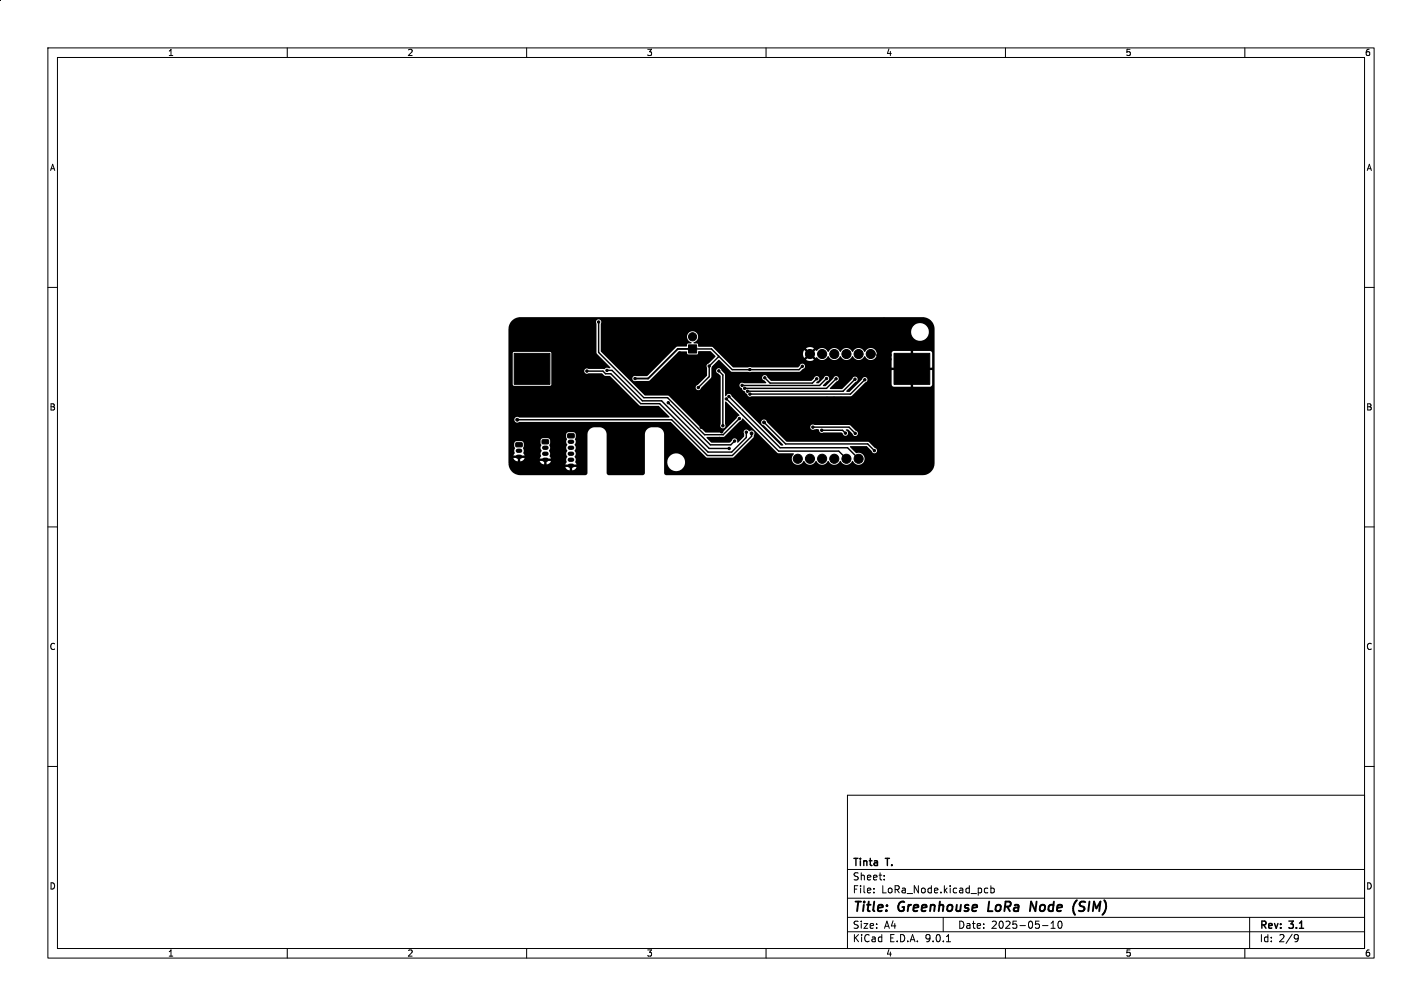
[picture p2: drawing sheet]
<svg xmlns="http://www.w3.org/2000/svg" width="297mm" height="210mm" viewBox="0 0 297 210" stroke-linecap="round" stroke-linejoin="round" font-family="sans-serif">
<defs><g id="words">
<g font-size="2.8">
<text x="178" y="190.9">Title:</text>
<text x="187.7" y="190.9">Greenhouse</text>
<text x="207.2" y="190.9">LoRa</text>
<text x="216.8" y="190.9">Node</text>
<text x="226.5" y="190.9">(SIM)</text>
</g>
<g font-size="2.1">
<text x="178" y="184">Sheet:</text>
<text x="178" y="181.2">Tinta</text>
<text x="185.2" y="181.2">T.</text>
<text x="178" y="186.7">File:</text>
<text x="184.1" y="186.7">LoRa_Node.kicad_pcb</text>
<text x="178" y="196.9">KiCad</text>
<text x="178" y="194.1">Size:</text>
<text x="184.7" y="194.1">A4</text>
<text x="185.7" y="196.9">E.D.A.</text>
<text x="193.3" y="196.9">9.0.1</text>
<text x="200" y="194.1">Date:</text>
<text x="207" y="194.1">2025-05-10</text>
<text x="263" y="194.3">Rev:</text>
<text x="263" y="196.9">Id:</text>
<text x="267.1" y="196.9">2/9</text>
<text x="269.4" y="194.3">3.1</text>
</g>
<g font-size="1.8">
<text x="35" y="11.9">1</text>
<text x="85" y="11.9">2</text>
<text x="135" y="11.9">3</text>
<text x="185" y="11.9">4</text>
<text x="235" y="11.9">5</text>
<text x="285" y="11.9">6</text>
<text x="10.3" y="35.9">A</text>
<text x="285.4" y="35.9">A</text>
<text x="10.3" y="85.9">B</text>
<text x="285.3" y="85.9">B</text>
<text x="10.3" y="135.9">C</text>
<text x="285.3" y="135.9">C</text>
<text x="10.3" y="185.9">D</text>
<text x="285.3" y="185.9">D</text>
<text x="35" y="199.9">1</text>
<text x="85" y="199.9">2</text>
<text x="135" y="199.9">3</text>
<text x="185" y="199.9">4</text>
<text x="235" y="199.9">5</text>
<text x="285" y="199.9">6</text>
</g>
</g></defs>
<g fill="none" stroke="#000" stroke-width=".21">
<path d="M10 10h277v190h-277zM12 12h273v186h-273zM60 10v2M110 10v2M160 10v2M210 10v2M260 10v2M10 60h2M285 60h2M10 110h2M285 110h2M10 160h2"/>
<path d="M177 166h108v32h-108zM285 160h2M60 198v2M110 198v2M160 198v2M177 194.5h108M177 191.5h108M177 187.5h108M177 181.5h108M182.5 186.3v.1M182.5 185.5v.1M184.7 183.6v.1"/>
<path d="M184.7 182.8v.1M197 191.5v3M197.7 196.6h.8M205.7 186.3h.6M205.7 185.5h.6M207 185.5l.4-.1 .3 .3-.2 .6h-.5M207 184.9v1.5M210 198v2M217.7 193.2h1.2M219.5 193.8h.9M219.5 192.7l.5-.4v1.5M221.2 192.4l.1-.1a.8 .8 0 0 1 .5 .7 .8 .8 0 0 1-.5 .8 1 1 0 0 1-.1-1.4z"/>
<path d="M260 198v2M261 191.5v6.5M270.6 195.1l.5 .1a.99 .99 0 0 1-.4 1.4h-.2M271.2 195.7l-.3 .3h-.3"/>
</g>
<path d="M144.7 72.8h-3.1l-6.2 6.2h-2.8M206.6 188.2l-.3 2h1M215.1 190.2l.3-2 .9 2M224.9 187.9l-.1 .1M225.3 190.1l.8 .1M225.9 188.2l-.3 .2-.1 .4 .3 .4" fill="none" stroke="#000" stroke-width=".4"/>
<path d="M-.1 -.1h.3v.3h-.3zM107 66.8l.8-.4 .9-.2h83.9a2.5 2.5 0 0 1 2.6 2.5v28a2.5 2.5 0 0 1-2.5 2.5h-53.5l-.3-.1-.2-.3v-2.4h.7v.2a1.85 1.85 0 0 0 2.8 1.5 1.85 1.85 0 0 0 0-3.2 1.85 1.85 0 0 0-2.8 1.5h-.7v-5.6a1.5 1.5 0 0 0-1.4-1.6h-1.2a1.5 1.5 0 0 0-1.4 1.4v8.1l-.2 .4-.3 .1h-7l-.4-.2-.1-.3v-8.1a1.5 1.5 0 0 0-1.4-1.4h-1.2a1.5 1.5 0 0 0-1.4 1.4v8.1l-.3 .4-13.7 .1a2.49 2.49 0 0 1-2.4-1.7h11.8a1.12 1.12 0 0 0 1.4 .7 .94 .94 0 0 0 .9-.7h-.9v.7h-.5v-.7h-12.7l-.1-.5h12.9a.3 .3 0 0 0-.1 .4 .3 .3 0 0 0 .5 0 .3 .3 0 0 0-.1-.4l1-.1a.79 .79 0 0 1-.1-1l-.1-.3a.39 .39 0 0 1 0-.7v-.5a.39 .39 0 0 1 0-.7v-.6a.39 .39 0 0 1 0-.7l-.1-.7 .1-.4 .1-.6-.3-.4h-1.5l-.2 .3v.7a.55 .55 0 0 1-.1 .9l.3 .6a1.14 1.14 0 0 0 0 1.4 1.11 1.11 0 0 0 0 1.2l-.3 .6a.66 .66 0 0 1-.1 1h-11.9v-1.4h1a.94 .94 0 0 0 .9 .7h4.6a1.12 1.12 0 0 0 1.4 .6 .94 .94 0 0 0 1-.7h-1v.7h-.5v-.7h-4.6l.5-.5h4.2a.3 .3 0 0 0 0 .5 .3 .3 0 0 0 .4 0 .3 .3 0 0 0 0-.5h1a.79 .79 0 0 1-.2-1l-.1-.3a.39 .39 0 0 1 .1-.7l-.2-.8 .2-.3v-.6l-.3-.5h-1.4l-.3 .4 .1 .8a.46 .46 0 0 1-.1 .7l.1 .4a.39 .39 0 0 1-.1 .7v.3a.66 .66 0 0 1-.2 .9l-4.1-.1v.7h-.5v-.7h-1.9v-.5h2a.3 .3 0 0 0 0 .5 .3 .3 0 0 0 .4-.1 .3 .3 0 0 0 0-.4h1a.79 .79 0 0 1-.2-1.1l-.2-.4 .2-.4v-.7l-.3-.3h-1.4l-.3 .3v.7a.55 .55 0 0 1 0 .8v.3a.52 .52 0 0 1-.2 .8h-1v-7.6h1.2a.61 .61 0 0 0 .3 .6 .61 .61 0 0 0 .7 0h31.6l7.7 7.4h5.4l4.3-4.3a1.13 1.13 0 0 0-.2-1.3l-.7 .1a.62 .62 0 0 0-.7-.3 .62 .62 0 0 0-.4 .7v.7l-1.2 1.3-.2-.1a.57 .57 0 0 0-.4-.8 .57 .57 0 0 0-.7 .5l-.5 .4h-3.8l-1.1-1.1 3.7-.1 3.9-3.8 7.3 7.1 3.3 .1 .1 .2a1.3 1.3 0 0 0 .1 2 1.3 1.3 0 0 0 2-.6 1.39 1.39 0 0 0 1.3 .8 1.39 1.39 0 0 0 1.2-.8 1.39 1.39 0 0 0 1.3 .8 1.39 1.39 0 0 0 1.3-.8 1.39 1.39 0 0 0 1.2 .8 1.39 1.39 0 0 0 1.3-.8 1.39 1.39 0 0 0 1.3 .8 1.39 1.39 0 0 0 1.3-.8 1.31 1.31 0 0 0 1.6 .8 1.31 1.31 0 0 0 .8-1.7 1.31 1.31 0 0 0-1.7-.7l-1.2-1.2v-.2l3.4-.1 1.1 1a.57 .57 0 0 0 .5 .5 .57 .57 0 0 0 .6-.5 .57 .57 0 0 0-.5-.6l-1.4-1.3h-17l-3.2-3.1h8.1a.57 .57 0 0 0 .3 .6 .57 .57 0 0 0 .6-.1h.8l.2 .2a.57 .57 0 0 0 .3 .5 .57 .57 0 0 0 .6 0h3.7l.3 .2a.57 .57 0 0 0 1 .2 .57 .57 0 0 0-.4-.9l.1-.2h.5l.9 .9a.57 .57 0 0 0 .5 .5 .57 .57 0 0 0 .6-.5 .57 .57 0 0 0-.5-.6l-1.3-1.2h-7.3a.58 .58 0 0 0-.9 .4h-8.1l-.9-.9a.63 .63 0 0 0-.6-.6 .63 .63 0 0 0-.6 .6 .63 .63 0 0 0 .6 .6l4 4v.2h-.5l-10.3-10.3a.62 .62 0 0 0-.6-.5 .62 .62 0 0 0-.6 .5l-.2-.1v-2.2h3l.2 .4 .3 .2 .2 .4 .4 .2 .6 .7a.58 .58 0 0 0 .9 .4h20.7l2.6-2.4h5.9l.2 .3 .3 .1h7.6l.4-.4v-3h-4v3.4h-.5v-3.4h-4v3h-5.9l.4-.5a.57 .57 0 0 0 .5-.5 .57 .57 0 0 0-.6-.6 .57 .57 0 0 0-.5 .5l-2.6 2.6h-.7v-.2l1.9-1.9a.56 .56 0 0 0 .2-1 .56 .56 0 0 0-.9 .4l-2.1 2.1h-2.5v-.2l1.4-1.4a.56 .56 0 0 0 .2-1 .56 .56 0 0 0-.9 .4l-1.6 1.6h-.6v-.2l.9-.8a.56 .56 0 0 0 .2-1 .56 .56 0 0 0-.9 .4l-1.1 1h-.5l.1-.4a.57 .57 0 0 0 .5-.5 .57 .57 0 0 0-.5-.6 .57 .57 0 0 0-.6 .5l-.6 .5h-8.3l-.8-.8a.56 .56 0 0 0-1-.2 .56 .56 0 0 0 .4 .9l.4 .4-.1 .2h-4.7a.55 .55 0 0 0-.9 .4h-3v-2.2l-.7-.9a.56 .56 0 0 0-1-.2 .56 .56 0 0 0 .4 .9l.4 .5v10a.57 .57 0 0 0 .1 .8 .57 .57 0 0 0 .8 0 .57 .57 0 0 0 0-.8v-4.5l.2-.2 2.8 2.8v.2l-.3 .1-3.3 3.4h-3.4l-7.7-7.6-5-.1-3.7-3.7h1.1v.2a.58 .58 0 0 0 .8 .4l2.8-.1 6.1-6h1.6l.1 .5 .2 .1h1.8l.3-.1 .1-.6h2.5l1.1 1.1-1.4 1.4a.6 .6 0 0 0-.4 1v1.6l-1.9 1.9a.57 .57 0 0 0-.5 .6 .57 .57 0 0 0 .5 .6 .57 .57 0 0 0 .6-.5l2.1-2.1 .2-2.4 1.4-1.4 2.8 2.5h14l.8-.6a.56 .56 0 0 0 .2-1 .56 .56 0 0 0-.9 .4l-.4 .3h-9.6l-.3-.1-.5 .1h-3l-3-2.9h17.5l.3 .9 .7-.7 .4 .3-.8 .8a1.43 1.43 0 0 0 1.7 0l-.7-.8 .3-.3 .8 .7 .2-.1a1.34 1.34 0 0 0 2.4-.3 1.39 1.39 0 0 0 1.2 .9 1.39 1.39 0 0 0 1.3-.9 1.39 1.39 0 0 0 1.3 .9 1.39 1.39 0 0 0 1.3-.9 1.39 1.39 0 0 0 1.2 .9 1.39 1.39 0 0 0 1.3-.9 1.31 1.31 0 0 0 1.5 .8 1.31 1.31 0 0 0 1-1.4h3.1v3.1h8.5v-3.1l-.4-.4h-3.6v3.5h-.5v-3.5h-3.5l-.3 .1-.2 .3h-3.1a1.3 1.3 0 0 0-1.2-1.1 1.3 1.3 0 0 0-1.3 .9 1.39 1.39 0 0 0-1.3-.8 1.39 1.39 0 0 0-1.2 .8 1.39 1.39 0 0 0-1.3-.8 1.39 1.39 0 0 0-1.3 .8 1.39 1.39 0 0 0-1.2-.8 1.39 1.39 0 0 0-1.3 .8 1.41 1.41 0 0 0-2.5-.2l-.1-.2-.8 .7-.3-.3 .6-.8a1.44 1.44 0 0 0-1.6 0l.8 .8-.4 .3-.7-.7-.3 .7h-17.5l-1.4-1.4h-2.9l-.2-.7h-.7l-.2-.1a1.22 1.22 0 0 0 1-1.2 1.22 1.22 0 0 0-.9-1.2h45.4v.2a1.85 1.85 0 0 0 2.8 1.5 1.85 1.85 0 0 0 0-3.2 1.85 1.85 0 0 0-2.8 1.5h-45.6a1.2 1.2 0 0 0-1.2 1 1.2 1.2 0 0 0 1 1.3l-.1 .2h-.8l-.2 .6-2.2 .1-6 6.1h-2.4a.56 .56 0 0 0-.7 .4h-1.1l-5.5-5.5v-5.9a.56 .56 0 0 0-.5-.8 .56 .56 0 0 0-.4 .9v6.1l2.9 3-.1 .2h-.3a.59 .59 0 0 0-.8 .2l-3.4-.1a.56 .56 0 0 0-.9 .5 .56 .56 0 0 0 .9 .4h2.8l.6 .5 1.1 .1 6.2 6.1 4 .1 2.2 2.4h-31.4a.61 .61 0 0 0-1 .4h-1.2v-13.8h.9v6.6l.2 .2h7.7l.2-.2v-6.6l-.3-.2h-7.6l-.2 .2h-.9v-5.3l.3-.9z" fill="#000"/>
<g fill="#000" stroke="#000" stroke-width=".21">
<path d="M107.4 73.8h7.5v6.4h-7.5zM143.8 72h1.7v1.7h-1.7zM186.7 73.8h7.5v6.4h-7.5zM107.8 92.5l1.2-.1 .1 .8-.2 .1h-1.1l-.1-.2zM113.3 91.8h1.2l.1 .7-.2 .2h-1.1l-.1-.2zM118.6 90.6l1.2-.1 .1 .8-.2 .1h-1l-.2-.2z"/>
<circle cx="107.5" cy="67.8" r=".25"/>
<circle cx="107.9" cy="74.6" r=".25"/>
<circle cx="107.9" cy="78.3" r=".25"/>
<circle cx="107.9" cy="76.4" r=".25"/>
<circle cx="108.9" cy="75.5" r=".25"/>
<circle cx="108.9" cy="79.2" r=".25"/>
<circle cx="108.9" cy="77.3" r=".25"/>
<circle cx="109" cy="67.8" r=".25"/>
<circle cx="110" cy="74.6" r=".25"/>
<circle cx="110" cy="78.3" r=".25"/>
<circle cx="110" cy="76.4" r=".25"/>
<circle cx="110.4" cy="67.8" r=".25"/>
<circle cx="111" cy="75.5" r=".25"/>
<circle cx="111.1" cy="79.2" r=".25"/>
<circle cx="111.1" cy="77.3" r=".25"/>
<circle cx="111.8" cy="67.8" r=".25"/>
<circle cx="112.2" cy="74.6" r=".25"/>
<circle cx="112.2" cy="78.3" r=".25"/>
<circle cx="112.2" cy="76.4" r=".25"/>
<circle cx="113.2" cy="75.5" r=".25"/>
<circle cx="113.2" cy="79.2" r=".25"/>
<circle cx="113.2" cy="77.3" r=".25"/>
<circle cx="113.3" cy="67.8" r=".25"/>
<circle cx="114.3" cy="74.6" r=".25"/>
<circle cx="114.3" cy="78.3" r=".25"/>
<circle cx="114.3" cy="76.4" r=".25"/>
<circle cx="114.7" cy="67.8" r=".25"/>
<circle cx="116.2" cy="67.8" r=".25"/>
<circle cx="117.6" cy="67.8" r=".25"/>
<circle cx="119.8" cy="72.4" r=".25"/>
<circle cx="121.5" cy="76.5" r=".25"/>
<circle cx="121.8" cy="70.7" r=".25"/>
<circle cx="122.6" cy="77.5" r=".25"/>
<circle cx="123.7" cy="70" r=".25"/>
<circle cx="124.9" cy="79.9" r=".25"/>
<circle cx="125" cy="67.2" r=".25"/>
<circle cx="126.4" cy="79.9" r=".25"/>
<circle cx="126.8" cy="77.3" r=".25"/>
<circle cx="127.6" cy="69.4" r=".25"/>
<circle cx="129.9" cy="67" r=".25"/>
<circle cx="131.2" cy="73" r=".25"/>
<circle cx="131.2" cy="67" r=".25"/>
<circle cx="132.6" cy="79" r=".25"/>
<circle cx="132.6" cy="67" r=".25"/>
<circle cx="135.2" cy="77.9" r=".25"/>
<circle cx="135.2" cy="74.9" r=".25"/>
<circle cx="135.2" cy="69.5" r=".25"/>
<circle cx="135.2" cy="70.8" r=".25"/>
<circle cx="135.2" cy="73.6" r=".25"/>
<circle cx="135.2" cy="72.2" r=".25"/>
<circle cx="135.2" cy="76.3" r=".25"/>
<circle cx="138.4" cy="70.8" r=".25"/>
<circle cx="141.9" cy="69.1" r=".3"/>
<circle cx="142" cy="73.8" r=".3"/>
<circle cx="143.3" cy="75.7" r=".25"/>
<circle cx="144.7" cy="70.3" r=".85"/>
<circle cx="144.7" cy="75.7" r=".25"/>
<circle cx="146.2" cy="75.7" r=".25"/>
<circle cx="146.8" cy="71.5" r=".25"/>
<circle cx="148.1" cy="76.4" r=".25"/>
<circle cx="150.1" cy="77.4" r=".25"/>
<circle cx="150.3" cy="71.5" r=".25"/>
<circle cx="153.3" cy="71.6" r=".25"/>
<circle cx="155.2" cy="78.2" r=".25"/>
<circle cx="156.6" cy="77.1" r=".25"/>
<circle cx="157.4" cy="73.6" r=".25"/>
<circle cx="157.4" cy="76.2" r=".25"/>
<circle cx="158.7" cy="69.5" r=".25"/>
<circle cx="159.7" cy="75.5" r=".25"/>
<circle cx="159.7" cy="78.9" r=".25"/>
<circle cx="163.3" cy="79" r=".25"/>
<circle cx="164.5" cy="73.7" r=".25"/>
<circle cx="164.8" cy="70.3" r=".25"/>
<circle cx="166.3" cy="73.7" r=".25"/>
<circle cx="167.6" cy="76.5" r=".25"/>
<circle cx="169.2" cy="73.9" r=".95"/>
<circle cx="170.6" cy="79.1" r=".25"/>
<circle cx="171.7" cy="73.9" r=".95"/>
<circle cx="172.6" cy="79" r=".25"/>
<circle cx="174.2" cy="73.9" r=".95"/>
<circle cx="174.6" cy="79.1" r=".25"/>
<circle cx="175.4" cy="68.5" r=".25"/>
<circle cx="175.5" cy="71.6" r=".25"/>
<circle cx="176.8" cy="73.9" r=".95"/>
<circle cx="177.6" cy="70.7" r=".25"/>
<circle cx="178.6" cy="79.2" r=".25"/>
<circle cx="179.3" cy="73.9" r=".95"/>
<circle cx="180.6" cy="79.3" r=".25"/>
<circle cx="181.8" cy="69.5" r=".25"/>
<circle cx="181.9" cy="73.9" r=".95"/>
<circle cx="182.6" cy="79.6" r=".25"/>
<circle cx="183.2" cy="67.5" r=".25"/>
<circle cx="183.4" cy="74.1" r=".25"/>
<circle cx="183.4" cy="73.3" r=".25"/>
<circle cx="183.4" cy="71.5" r=".25"/>
<circle cx="183.4" cy="72.4" r=".25"/>
<circle cx="183.4" cy="75" r=".25"/>
<circle cx="184.7" cy="66.7" r=".25"/>
<circle cx="185.9" cy="74.1" r=".25"/>
<circle cx="185.9" cy="73.2" r=".25"/>
<circle cx="185.9" cy="71.5" r=".25"/>
<circle cx="185.9" cy="72.3" r=".25"/>
<circle cx="185.9" cy="75" r=".25"/>
<circle cx="186.2" cy="67.4" r=".25"/>
<circle cx="187.3" cy="74.8" r=".25"/>
<circle cx="187.3" cy="76.6" r=".25"/>
<circle cx="187.3" cy="78.4" r=".25"/>
<circle cx="187.5" cy="69.5" r=".25"/>
<circle cx="188.3" cy="75.7" r=".25"/>
<circle cx="188.3" cy="77.5" r=".25"/>
<circle cx="188.3" cy="79.3" r=".25"/>
<circle cx="189.4" cy="74.8" r=".25"/>
<circle cx="189.4" cy="76.6" r=".25"/>
<circle cx="189.4" cy="78.4" r=".25"/>
<circle cx="190.5" cy="75.7" r=".25"/>
<circle cx="190.5" cy="77.5" r=".25"/>
<circle cx="190.5" cy="79.3" r=".25"/>
<circle cx="191.6" cy="74.8" r=".25"/>
<circle cx="191.6" cy="76.6" r=".25"/>
<circle cx="191.6" cy="78.4" r=".25"/>
<circle cx="192.6" cy="75.7" r=".25"/>
<circle cx="192.6" cy="77.5" r=".25"/>
<circle cx="192.6" cy="79.3" r=".25"/>
<circle cx="193.7" cy="74.8" r=".25"/>
<circle cx="193.7" cy="76.6" r=".25"/>
<circle cx="193.7" cy="78.4" r=".25"/>
<circle cx="106.8" cy="82.6" r=".25"/>
<circle cx="106.8" cy="83.9" r=".25"/>
<circle cx="106.8" cy="85.3" r=".25"/>
<circle cx="108" cy="87.6" r=".3"/>
<circle cx="108.3" cy="82.6" r=".25"/>
<circle cx="108.3" cy="83.9" r=".25"/>
<circle cx="109.4" cy="98.7" r=".25"/>
<circle cx="109.7" cy="82.6" r=".25"/>
<circle cx="110.9" cy="98.7" r=".25"/>
<circle cx="110.9" cy="89.2" r=".25"/>
<circle cx="111.1" cy="95.8" r=".25"/>
<circle cx="111.6" cy="85.6" r=".25"/>
<circle cx="112.3" cy="98.7" r=".25"/>
<circle cx="113.8" cy="98.7" r=".25"/>
<circle cx="115.2" cy="98.7" r=".25"/>
<circle cx="115.3" cy="91.4" r=".25"/>
<circle cx="115.3" cy="85.7" r=".25"/>
<circle cx="116.7" cy="96.1" r=".25"/>
<circle cx="119.8" cy="80.7" r=".25"/>
<circle cx="120.7" cy="97.2" r=".25"/>
<circle cx="121.4" cy="86.6" r=".25"/>
<circle cx="123" cy="82.4" r=".25"/>
<circle cx="127.2" cy="82.2" r=".25"/>
<circle cx="127.5" cy="89.9" r=".25"/>
<circle cx="127.6" cy="98.6" r=".25"/>
<circle cx="130.5" cy="88.8" r=".25"/>
<circle cx="132" cy="88.8" r=".25"/>
<circle cx="133.7" cy="91.5" r=".25"/>
<circle cx="133.9" cy="98.6" r=".25"/>
<circle cx="135.2" cy="80.2" r=".25"/>
<circle cx="135.2" cy="81.8" r=".25"/>
<circle cx="139.6" cy="84.1" r=".25"/>
<circle cx="143" cy="84.1" r=".25"/>
<circle cx="144.1" cy="85.1" r=".25"/>
<circle cx="145.9" cy="80.9" r=".25"/>
<circle cx="146.4" cy="89.2" r=".25"/>
<circle cx="148.7" cy="87" r=".25"/>
<circle cx="149.2" cy="84.1" r=".25"/>
<circle cx="150.3" cy="91.5" r=".25"/>
<circle cx="150.7" cy="90.2" r=".25"/>
<circle cx="151" cy="88.9" r=".25"/>
<circle cx="151.7" cy="83.3" r=".25"/>
<circle cx="152.2" cy="82.8" r=".25"/>
<circle cx="152.3" cy="93.6" r=".25"/>
<circle cx="152.6" cy="85.3" r=".25"/>
<circle cx="153.3" cy="82.5" r=".25"/>
<circle cx="153.4" cy="92.1" r=".25"/>
<circle cx="154.4" cy="87.4" r=".25"/>
<circle cx="155" cy="90.7" r=".25"/>
<circle cx="155" cy="80.4" r=".25"/>
<circle cx="155.5" cy="81.1" r=".25"/>
<circle cx="155.9" cy="90.2" r=".25"/>
<circle cx="156.1" cy="81.7" r=".25"/>
<circle cx="156.6" cy="82.3" r=".25"/>
<circle cx="157" cy="90.5" r=".3"/>
<circle cx="157.1" cy="85.7" r=".25"/>
<circle cx="158" cy="83.3" r=".25"/>
<circle cx="159.3" cy="97.3" r=".25"/>
<circle cx="159.6" cy="88.2" r=".3"/>
<circle cx="160.8" cy="97.3" r=".25"/>
<circle cx="161" cy="84.2" r=".25"/>
<circle cx="161.7" cy="87.2" r=".25"/>
<circle cx="162.2" cy="97.3" r=".25"/>
<circle cx="163.3" cy="86" r=".25"/>
<circle cx="166.1" cy="88.7" r=".25"/>
<circle cx="166.6" cy="95.8" r=".95"/>
<circle cx="168" cy="88.7" r=".25"/>
<circle cx="169.2" cy="95.8" r=".95"/>
<circle cx="169.8" cy="89.2" r=".25"/>
<circle cx="170.6" cy="89.9" r=".25"/>
<circle cx="171.6" cy="89.8" r=".25"/>
<circle cx="171.7" cy="95.8" r=".95"/>
<circle cx="172.7" cy="83.2" r=".25"/>
<circle cx="174.2" cy="83.2" r=".25"/>
<circle cx="174.2" cy="95.8" r=".95"/>
<circle cx="174.8" cy="86.3" r=".25"/>
<circle cx="175.6" cy="83.2" r=".25"/>
<circle cx="175.6" cy="80.1" r=".25"/>
<circle cx="176.3" cy="86.3" r=".25"/>
<circle cx="176.6" cy="90.4" r=".25"/>
<circle cx="176.8" cy="95.8" r=".95"/>
<circle cx="177.7" cy="86.3" r=".25"/>
<circle cx="178.5" cy="89" r=".25"/>
<circle cx="178.6" cy="90.5" r=".25"/>
<circle cx="179.3" cy="86.3" r=".25"/>
<circle cx="179.3" cy="95.8" r=".95"/>
<circle cx="179.6" cy="90" r=".25"/>
<circle cx="180" cy="82.2" r=".25"/>
<circle cx="180.7" cy="86.3" r=".25"/>
<circle cx="181.5" cy="82.2" r=".25"/>
<circle cx="182.2" cy="86.3" r=".25"/>
<circle cx="182.6" cy="94.1" r=".25"/>
<circle cx="182.9" cy="82.2" r=".25"/>
<circle cx="184.6" cy="89.7" r=".25"/>
<circle cx="186.2" cy="92.3" r=".25"/>
<circle cx="194.1" cy="94.9" r=".25"/>
<circle cx="194.1" cy="90.6" r=".25"/>
<circle cx="194.1" cy="84.8" r=".25"/>
<circle cx="194.1" cy="86.3" r=".25"/>
<circle cx="194.1" cy="96.3" r=".25"/>
<circle cx="194.1" cy="89.2" r=".25"/>
<circle cx="194.1" cy="93.4" r=".25"/>
<circle cx="194.1" cy="92.1" r=".25"/>
<circle cx="194.1" cy="87.7" r=".25"/>
</g>
<path d="M108.1 94.1h.5M108.1 95.4h.5M113.6 93.5h.5M113.6 94.7h.5M113.6 96h.5M119 93.5h.5M119 94.7h.5M119 96h.5M119 92.2h.5M119 97.2h.5" fill="none" stroke="#000" stroke-width=".9"/>
<g fill="none" stroke="#000" stroke-width=".3">
<path d="M122.6 77.5h3.3l.6 .5h1.1l6.2 6.3h4l10.1 10.1h4.9l3.1-3.1v-1.1M125 67.2v6.4l9.5 9.4h4.9l7.8 7.8h3.8l3.4-3.4M126.8 77.3h1l6.4 6.4h4l9.9 9.9h4.2M144.7 72.8h3.9l4.3 4.4h14l.7-.7M150.1 74.3l-2 2.1v2.2l-2.2 2.3M150.1 77.4l.9 .9v10.6M156.6 77.2h.1M159.7 78.9l1.1 1.1h8.9l.9-.9M172.6 79l-1.4 1.5-16.2-.1M174.6 79.1l-2 2h-17.1M178.6 79.2l-2.5 2.5h-20M180.6 79.3l-3 3h-21"/>
<path d="M108 87.6h32.3l7.4 7.5h5.3l4-4v-.6M139.6 84.1l8.8 8.8h4.2l.8-.8M151.7 83.3l10.9 10.9h12.6l1.6 1.6M152.2 82.8l10.7 10.7h14.1l2.3 2.3M152.2 82.8h.1M159.6 88.2h.1M159.6 88.2l4.5 4.5h17.1l1.4 1.4M169.8 89.2h7.5l1.3 1.3M171.6 89.8h4.4l.6 .6"/>
</g>
<use href="#words"/>
</svg>
